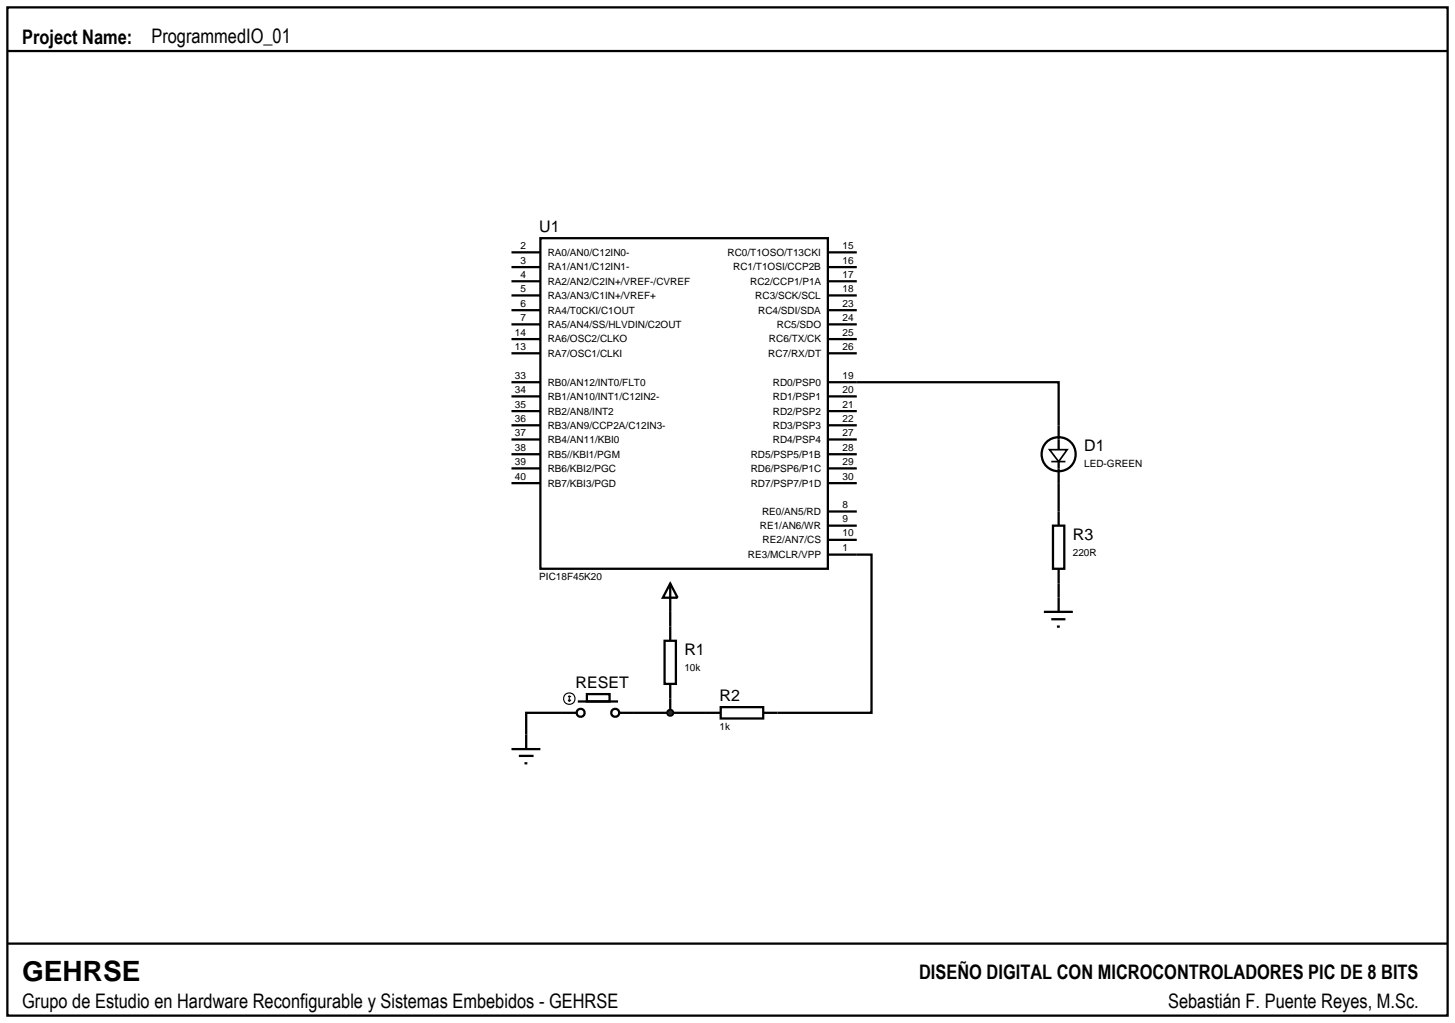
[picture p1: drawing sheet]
<svg xmlns="http://www.w3.org/2000/svg" width="257mm" height="180mm" viewBox="0 0 257 180" stroke-linecap="round" stroke-linejoin="round" font-family="sans-serif">
<defs><g id="words">
<text font-size="4.9" x="3.9" y="173.1">GEHRSE</text>
<g font-size="3.5">
<text x="3.9" y="7.7">Project Name:</text>
<text x="26.7" y="7.7">ProgrammedIO_01</text>
<text x="162.1" y="172.7">DISEÑO DIGITAL CON MICROCONTROLADORES PIC DE 8 BITS</text>
<text x="3.9" y="177.8">Grupo de Estudio en Hardware Reconfigurable y Sistemas Embebidos - GEHRSE</text>
<text x="206" y="177.8">Sebastián F. Puente Reyes, M.Sc.</text>
</g>
<g font-size="2.8">
<text x="95.1" y="40.9">U1</text>
<text x="191.2" y="79.6">D1</text>
<text x="189.2" y="95.3">R3</text>
<text x="120.7" y="115.6">R1</text>
<text x="101.5" y="121.3">RESET</text>
<text x="126.9" y="123.6">R2</text>
</g>
<g font-size="1.8">
<text x="91.8" y="43.9">2</text>
<text x="91.8" y="46.5">3</text>
<text x="96.6" y="45.1">RA0/AN0/C12IN0-</text>
<text x="96.6" y="47.7">RA1/AN1/C12IN1-</text>
<text x="128.3" y="45.1">RC0/T1OSO/T13CKI</text>
<text x="129.3" y="47.7">RC1/T1OSI/CCP2B</text>
<text x="148.6" y="43.9">15</text>
<text x="148.6" y="46.5">16</text>
<text x="91.8" y="49">4</text>
<text x="91.8" y="51.5">5</text>
<text x="96.6" y="50.2">RA2/AN2/C2IN+/VREF-/CVREF</text>
<text x="96.6" y="52.7">RA3/AN3/C1IN+/VREF+</text>
<text x="132.3" y="50.2">RC2/CCP1/P1A</text>
<text x="133.2" y="52.7">RC3/SCK/SCL</text>
<text x="148.6" y="51.5">18</text>
<text x="148.6" y="49">17</text>
<text x="90.8" y="59.2">14</text>
<text x="91.8" y="54.1">6</text>
<text x="91.8" y="56.6">7</text>
<text x="96.6" y="55.3">RA4/T0CKI/C1OUT</text>
<text x="96.6" y="57.8">RA5/AN4/SS/HLVDIN/C2OUT</text>
<text x="133.7" y="55.3">RC4/SDI/SDA</text>
<text x="137" y="57.8">RC5/SDO</text>
<text x="148.6" y="54.1">23</text>
<text x="148.6" y="56.6">24</text>
<text x="148.6" y="59.2">25</text>
<text x="90.8" y="61.7">13</text>
<text x="96.6" y="60.4">RA6/OSC2/CLKO</text>
<text x="96.6" y="62.9">RA7/OSC1/CLKI</text>
<text x="135.5" y="62.9">RC7/RX/DT</text>
<text x="135.6" y="60.4">RC6/TX/CK</text>
<text x="148.6" y="61.7">26</text>
<text x="90.8" y="66.8">33</text>
<text x="90.8" y="69.3">34</text>
<text x="90.8" y="71.9">35</text>
<text x="96.6" y="68">RB0/AN12/INT0/FLT0</text>
<text x="96.6" y="70.5">RB1/AN10/INT1/C12IN2-</text>
<text x="136.3" y="68">RD0/PSP0</text>
<text x="136.3" y="70.5">RD1/PSP1</text>
<text x="148.6" y="66.8">19</text>
<text x="148.6" y="69.3">20</text>
<text x="148.6" y="71.9">21</text>
<text x="90.8" y="74.4">36</text>
<text x="90.8" y="76.9">37</text>
<text x="96.6" y="73.1">RB2/AN8/INT2</text>
<text x="96.6" y="75.6">RB3/AN9/CCP2A/C12IN3-</text>
<text x="136.3" y="73.1">RD2/PSP2</text>
<text x="136.3" y="75.6">RD3/PSP3</text>
<text x="148.6" y="74.4">22</text>
<text x="148.6" y="76.9">27</text>
<text x="90.8" y="79.5">38</text>
<text x="90.8" y="82">39</text>
<text x="96.6" y="78.1">RB4/AN11/KBI0</text>
<text x="96.6" y="80.7">RB5//KBI1/PGM</text>
<text x="96.6" y="83.2">RB6/KBI2/PGC</text>
<text x="132.4" y="80.7">RD5/PSP5/P1B</text>
<text x="132.4" y="83.2">RD6/PSP6/P1C</text>
<text x="136.3" y="78.1">RD4/PSP4</text>
<text x="148.6" y="79.5">28</text>
<text x="148.6" y="82">29</text>
<text x="191.2" y="82.4">LED-GREEN</text>
<text x="90.8" y="84.6">40</text>
<text x="96.6" y="85.8">RB7/KBI3/PGD</text>
<text x="132.4" y="85.8">RD7/PSP7/P1D</text>
<text x="148.6" y="84.6">30</text>
<text x="148.6" y="89.6">8</text>
<text x="134" y="93.3">RE1/AN6/WR</text>
<text x="134.4" y="90.8">RE0/AN5/RD</text>
<text x="134.5" y="95.8">RE2/AN7/CS</text>
<text x="148.6" y="92.1">9</text>
<text x="148.6" y="94.6">10</text>
<text x="131.9" y="98.4">RE3/MCLR/VPP</text>
<text x="148.6" y="97.2">1</text>
<text x="189.2" y="98.1">220R</text>
<text x="95.1" y="102.3">PIC18F45K20</text>
<text x="120.7" y="118.4">10k</text>
<text x="126.9" y="128.7">1k</text>
</g>
</g></defs>
<g fill="none" stroke="#000" stroke-width=".4">
<path d="M1.3 1.3h254v177.8h-254zM90.2 54.7h5.1M90.2 57.2h5.1M90.2 59.8h5.1M90.2 44.5h5.1M90.2 52.1h5.1M90.2 47.1h5.1M90.2 49.6h5.1M95.3 42h50.7v58.3h-50.7zM146 54.7h5.1M146 57.2h5.1M146 59.8h5.1"/>
<path d="M146 44.5h5.1M146 52.1h5.1M146 47.1h5.1M146 49.6h5.1M90.2 62.3h5.1M90.2 67.4h5.1M90.2 69.9h5.1M90.2 72.5h5.1M90.2 75h5.1M90.2 77.5h5.1M146 67.4h40.7v11.9M146 62.3h5.1"/>
<path d="M146 69.9h5.1M146 72.5h5.1M146 75h5.1M146 77.5h5.1M90.2 80.1h5.1M90.2 82.6h5.1M90.2 85.2h5.1M146 97.8h7.7v27.9h-19.1M146 80.1h5.1M146 82.6h5.1M146 85.2h5.1M146 90.2h5.1"/>
<path d="M146 92.7h5.1M146 95.2h5.1M185.7 92.7h2v7.6h-2zM186.7 81.4v11.3M117.2 113h2v7.6h-2zM118.2 102.9l1.3 2.5h-2.6zM118.2 102.9v10.1M184.1 107.9h5.1M185.4 109.2h2.5M186.4 110.5h.5M186.7 100.3v7.6M90.2 132.1h5.1"/>
<path d="M91.5 133.3h2.6M92.5 134.6h.5M101.7 125.7h-8.9v6.4M101.9 123.7h7.1M103.5 122.4h4v1.3h-4zM109.3 125.7h17.8M118.2 120.6v5.1M127.1 124.7h7.5v2h-7.5zM1.3 166.4h254"/>
<circle cx="186.7" cy="80.1" r="3"/>
<circle cx="102.4" cy="125.7" r=".7"/>
<circle cx="108.5" cy="125.7" r=".7"/>
</g>
<g fill="none" stroke="#000" stroke-width=".2">
<path d="M100.2 123.4l.2 .3M100.4 122.7v1M100.4 122.7l.3 .2M100.4 122.7l-.2 .2M100.7 123.4l-.3 .3"/>
<circle cx="100.4" cy="123.2" r="1.01"/>
</g>
<path d="M185.1 79.3h3.1l-1.5 2.1zM185.4 81.4h2.5" fill="none" stroke="#000" stroke-width=".3"/>
<path d="M117.8 125.4l.4-.2-.5 .5zM118.2 125.2l.3 .1 .2 .4zM118.7 125.7l-.2 .4-.3 .1zM117.7 125.7l.5 .5-.3-.1z" fill="#004000" stroke="#000" stroke-width=".4"/>
<path d="M118.2 125.2l.5 .5-.5 .5-.5-.5z" fill="#004000"/>
<path d="M1.3 9h254" fill="none" stroke="#000" stroke-width=".4"/>
<use href="#words"/>
</svg>
